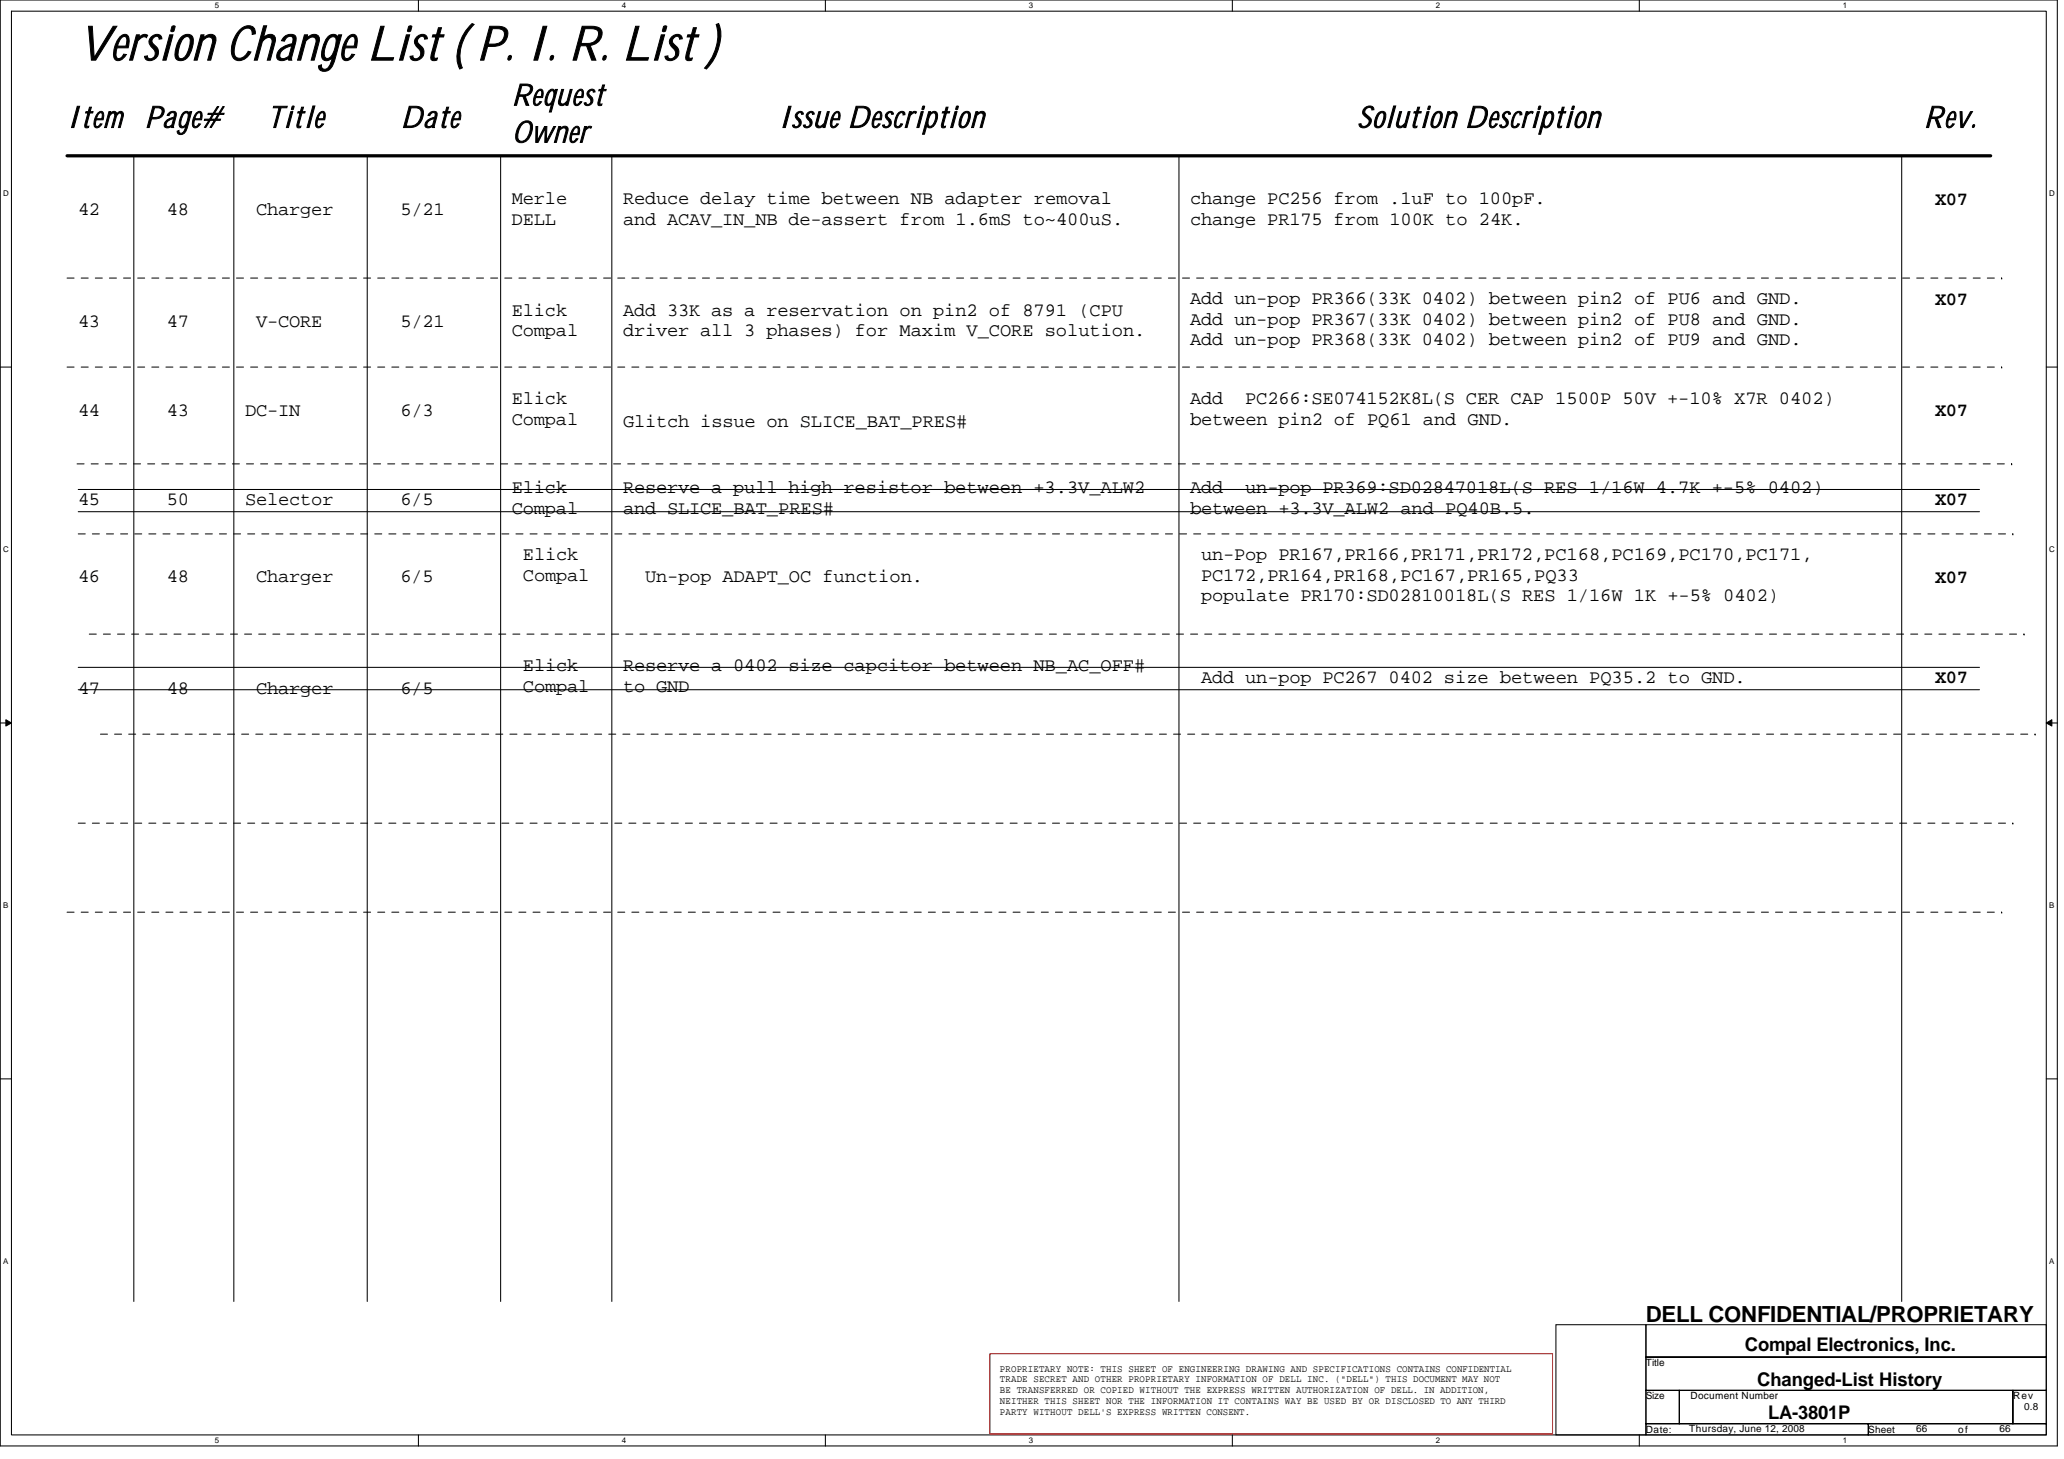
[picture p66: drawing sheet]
<svg xmlns="http://www.w3.org/2000/svg" width="297mm" height="210mm" viewBox="0 0 297 210" stroke-linecap="round" stroke-linejoin="round" font-family="sans-serif">
<defs><g id="words">
<text font-size="6.9" x="11.3" y="8.7">Version Change List ( P. I. R. List )</text>
<g font-size="4.3">
<text x="73.7" y="15.2">Request</text>
<text x="9.6" y="18.4">Item Page#</text>
<text x="38.5" y="18.4">Title</text>
<text x="57.7" y="18.4">Date</text>
<text x="73.7" y="20.5">Owner</text>
<text x="112" y="18.4">Issue Description</text>
<text x="195.3" y="18.4">Solution Description</text>
<text x="276.9" y="18.4">Rev.</text>
</g>
<text font-size="3.2" x="236.9" y="190.2">DELL CONFIDENTIAL/PROPRIETARY</text>
<g font-size="2.7">
<text x="73.7" y="29.4">Merle</text>
<text x="89.7" y="29.4">Reduce delay time between NB adapter removal</text>
<text x="171.3" y="29.4">change PC256 from .1uF to 100pF.</text>
<text x="278.5" y="29.5">X07</text>
<text x="11.2" y="31">42</text>
<text x="24" y="31">48</text>
<text x="36.8" y="31">Charger</text>
<text x="57.6" y="31">5/21</text>
<text x="73.6" y="32.3">DELL</text>
<text x="89.7" y="32.3">and ACAV_IN_NB de-assert from 1.6mS to~400uS.</text>
<text x="171.3" y="32.3">change PR175 from 100K to 24K.</text>
<text x="11.2" y="47">43</text>
<text x="24" y="47">47</text>
<text x="36.8" y="47">V-CORE</text>
<text x="57.6" y="47">5/21</text>
<text x="73.7" y="45.4">Elick</text>
<text x="89.7" y="45.4">Add 33K as a reservation on pin2 of 8791 (CPU</text>
<text x="171.3" y="43.8">Add un-pop PR366(33K 0402) between pin2 of PU6 and GND.</text>
<text x="171.3" y="46.7">Add un-pop PR367(33K 0402) between pin2 of PU8 and GND.</text>
<text x="278.5" y="43.9">X07</text>
<text x="73.7" y="48.3">Compal</text>
<text x="89.7" y="48.3">driver all 3 phases) for Maxim V_CORE solution.</text>
<text x="171.3" y="49.6">Add un-pop PR368(33K 0402) between pin2 of PU9 and GND.</text>
<text x="11.2" y="59.8">44</text>
<text x="24" y="59.8">43</text>
<text x="35.3" y="59.8">DC-IN</text>
<text x="57.7" y="59.8">6/3</text>
<text x="73.7" y="58.2">Elick</text>
<text x="171.3" y="58.2">Add</text>
<text x="179.2" y="58.2">PC266:SE074152K8L(S CER CAP 1500P 50V +-10% X7R 0402)</text>
<text x="278.5" y="59.9">X07</text>
<text x="73.7" y="61.1">Compal</text>
<text x="89.7" y="61.4">Glitch issue on SLICE_BAT_PRES#</text>
<text x="171.3" y="61.1">between pin2 of PQ61 and GND.</text>
<text x="73.7" y="71">Elick</text>
<text x="89.7" y="71">Reserve a pull high resistor between +3.3V_ALW2</text>
<text x="171.3" y="71">Add</text>
<text x="179.2" y="71">un-pop PR369:SD02847018L(S RES 1/16W 4.7K +-5% 0402)</text>
<text x="11.2" y="72.6">45</text>
<text x="24" y="72.6">50</text>
<text x="35.3" y="72.6">Selector</text>
<text x="57.7" y="72.6">6/5</text>
<text x="73.7" y="73.9">Compal</text>
<text x="89.7" y="73.9">and SLICE_BAT_PRES#</text>
<text x="171.3" y="73.9">between +3.3V_ALW2 and PQ40B.5.</text>
<text x="278.5" y="72.7">X07</text>
<text x="11.2" y="83.8">46</text>
<text x="24" y="83.8">48</text>
<text x="36.8" y="83.8">Charger</text>
<text x="57.7" y="83.8">6/5</text>
<text x="75.3" y="80.6">Elick</text>
<text x="75.3" y="83.5">Compal</text>
<text x="92.9" y="83.8">Un-pop ADAPT_OC function.</text>
<text x="172.9" y="80.6">un-Pop PR167,PR166,PR171,PR172,PC168,PC169,PC170,PC171,</text>
<text x="172.9" y="83.5">PC172,PR164,PR168,PC167,PR165,PQ33</text>
<text x="278.5" y="83.9">X07</text>
<text x="172.9" y="86.4">populate PR170:SD02810018L(S RES 1/16W 1K +-5% 0402)</text>
<text x="11.2" y="99.8">47</text>
<text x="24" y="99.8">48</text>
<text x="36.8" y="99.8">Charger</text>
<text x="57.7" y="99.8">6/5</text>
<text x="75.3" y="96.6">Elick</text>
<text x="75.3" y="99.5">Compal</text>
<text x="89.7" y="96.6">Reserve a 0402 size capcitor between NB_AC_OFF#</text>
<text x="89.7" y="99.5">to GND</text>
<text x="172.9" y="98.2">Add un-pop PC267 0402 size between PQ35.2 to GND.</text>
<text x="278.5" y="98.3">X07</text>
<text x="251.1" y="194.4">Compal Electronics, Inc.</text>
<text x="252.9" y="199.3">Changed-List History</text>
<text x="254.5" y="204.2">LA-3801P</text>
</g>
<g font-size="1.4">
<text x="143.9" y="197.3">PROPRIETARY NOTE: THIS SHEET OF ENGINEERING DRAWING AND SPECIFICATIONS CONTAINS CONFIDENTIAL</text>
<text x="236.9" y="196.5">Title</text>
<text x="143.9" y="198.9">TRADE SECRET AND OTHER PROPRIETARY INFORMATION OF DELL INC. (&quot;DELL&quot;) THIS DOCUMENT MAY NOT</text>
<text x="143.9" y="200.4">BE TRANSFERRED OR COPIED WITHOUT THE EXPRESS WRITTEN AUTHORIZATION OF DELL. IN ADDITION,</text>
<text x="143.9" y="202">NEITHER THIS SHEET NOR THE INFORMATION IT CONTAINS WAY BE USED BY OR DISCLOSED TO ANY THIRD</text>
<text x="143.9" y="203.5">PARTY WITHOUT DELL'S EXPRESS WRITTEN CONSENT.</text>
<text x="236.9" y="201.3">Size</text>
<text x="243.3" y="201.3">Document Number</text>
<text x="289.7" y="201.3">Rev</text>
<text x="291.3" y="202.9">0.8</text>
<text x="236.9" y="206.1">Date:</text>
<text x="243.1" y="206">Thursday, June 12, 2008</text>
<text x="268.9" y="206.1">Sheet</text>
<text x="275.8" y="206">66</text>
<text x="281.8" y="206.1">of</text>
<text x="287.8" y="206">66</text>
</g>
<g font-size="1.1">
<text x="30.9" y="1.2">5</text>
<text x="89.5" y="1.2">4</text>
<text x="148.1" y="1.2">3</text>
<text x="206.6" y="1.2">2</text>
<text x="265.2" y="1.2">1</text>
<text x=".4" y="28.2">D</text>
<text x="294.9" y="28.2">D</text>
<text x=".4" y="79.4">C</text>
<text x="294.9" y="79.4">C</text>
<text x=".4" y="130.6">B</text>
<text x="294.9" y="130.6">B</text>
<text x=".4" y="181.8">A</text>
<text x="294.9" y="181.8">A</text>
<text x="30.9" y="207.6">5</text>
<text x="89.5" y="207.6">4</text>
<text x="148.1" y="207.6">3</text>
<text x="206.6" y="207.6">2</text>
<text x="265.2" y="207.6">1</text>
</g>
</g></defs>
<path d="M0 0h296.1v208h-296.1zM1.6 1.6h292.9v204.8h-292.9z" fill="none" stroke="#000" stroke-width=".15"/>
<g fill="#fff">
<path d="M30.9 .2h.6v1.2h-.6z"/>
<path d="M30.9 206.6h.6v1.3h-.6z"/>
</g>
<path d="M60.2 0v1.6M60.2 206.4v1.6" fill="none" stroke="#000" stroke-width=".15"/>
<g fill="#fff">
<path d="M89.5 .2h.6v1.2h-.6z"/>
<path d="M89.5 206.6h.6v1.3h-.6z"/>
</g>
<path d="M118.8 0v1.6M118.8 206.4v1.6" fill="none" stroke="#000" stroke-width=".15"/>
<g fill="#fff">
<path d="M148.1 .2h.6v1.2h-.6z"/>
<path d="M148.1 206.6h.6v1.3h-.6z"/>
</g>
<path d="M177.4 0v1.6M177.4 206.4v1.6" fill="none" stroke="#000" stroke-width=".15"/>
<g fill="#fff">
<path d="M206.6 .2h.6v1.2h-.6z"/>
<path d="M206.6 206.6h.6v1.3h-.6z"/>
</g>
<path d="M235.9 0v1.6M235.9 206.4v1.6" fill="none" stroke="#000" stroke-width=".15"/>
<g fill="#fff">
<path d="M265.2 .2h.6v1.2h-.6z"/>
<path d="M265.2 206.6h.6v1.3h-.6z"/>
<path d="M.4 27.2h.8v1.3h-.8z"/>
<path d="M294.9 27.2h.8v1.3h-.8z"/>
<path d="M.4 78.4h.8v1.3h-.8z"/>
<path d="M294.9 78.4h.8v1.3h-.8z"/>
</g>
<path d="M0 52.8h1.6M294.5 52.8h1.6" fill="none" stroke="#000" stroke-width=".15"/>
<g fill="#fff">
<path d="M.4 129.6h.8v1.3h-.8z"/>
<path d="M294.9 129.6h.7v1.3h-.7z"/>
</g>
<path d="M0 104h1.6M294.5 104h1.6" fill="none" stroke="#000" stroke-width=".15"/>
<path d="M.8 103.5l.8 .5-.8 .5zM294.5 104l.8-.5v1z" fill="#000" stroke="#000" stroke-width=".14"/>
<g fill="#fff">
<path d="M.4 180.8h.8v1.3h-.8z"/>
<path d="M294.9 180.8h.7v1.3h-.7z"/>
</g>
<g fill="none" stroke="#000" stroke-width=".15">
<path d="M19.3 22.4v164.8M33.7 22.4v164.8M52.8 22.4v164.8M72 22.4v164.8M88.1 22.4v164.8M169.7 22.4v164.8M273.7 22.4v164.8M11.3 70.4h273.6M11.3 73.6h273.6M11.3 96h273.6M11.3 99.2h273.6M0 155.2h1.6"/>
<path d="M294.5 155.2h1.6M223.9 190.6h13v15.8h-13zM236.9 190.6h57.6v4.6h-57.6zM236.9 195.2h57.6v4.8h-57.6zM236.9 200h4.8v4.8h-4.8zM236.9 204.8h32v1.6h-32zM241.7 200h48v4.8h-48zM268.9 204.8h25.6v1.6h-25.6zM289.7 200h4.8v4.8h-4.8z"/>
</g>
<path d="M142.5 194.8h80.9v11.5h-80.9z" fill="none" stroke="#f00" stroke-width=".15"/>
<path d="M9.6 22.4h276.9" fill="none" stroke="#000" stroke-width=".47"/>
<g fill="none" stroke="#000" stroke-width=".14" stroke-dasharray="1 1 1 1 1 1 1 1">
<path d="M9.6 52.8h278.5M9.6 40h278.5M288.1 52.8h.1M288.1 40h.1M11.1 66.7h278.4M11.3 76.8h278.4M289.5 66.7h.1M289.7 76.8h.1M12.8 91.2h278.5M291.3 91.2h.1M11.3 118.4h278.4M14.5 105.6h278.4"/>
<path d="M289.7 118.4h.1M292.9 105.6h.1M9.6 131.2h278.5M288.1 131.2h.1"/>
</g>
<use href="#words"/>
</svg>
